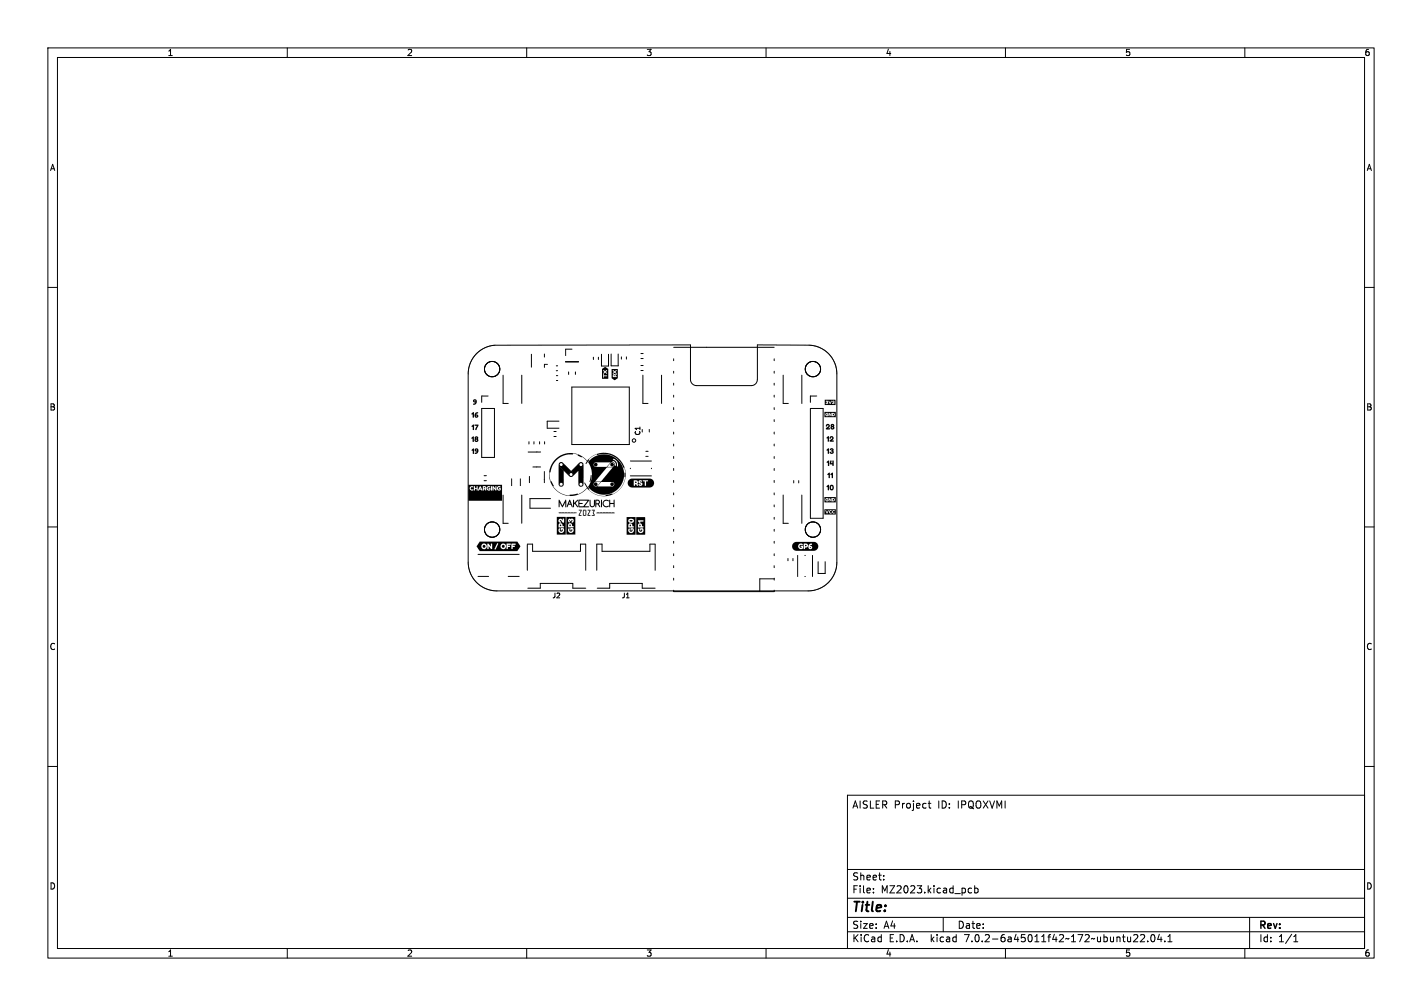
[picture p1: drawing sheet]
<svg xmlns="http://www.w3.org/2000/svg" width="297mm" height="210mm" viewBox="0 0 297 210" stroke-linecap="round" stroke-linejoin="round" font-family="sans-serif">
<defs><g id="words">
<text font-size="2.8" x="178" y="190.8">Title:</text>
<g font-size="2.1">
<text x="178" y="168.9">AISLER Project</text>
<text x="195.9" y="168.9">ID:</text>
<text x="200" y="168.9">IPQOXVMI</text>
<text x="178" y="183.9">Sheet:</text>
<text x="178" y="186.6">File:</text>
<text x="184" y="186.6">MZ2023.kicad_pcb</text>
<text x="178" y="196.8">KiCad</text>
<text x="178" y="194">Size:</text>
<text x="184.6" y="194">A4</text>
<text x="185.6" y="196.8">E.D.A.</text>
<text x="194.4" y="196.8">kicad</text>
<text x="200" y="194">Date:</text>
<text x="201.5" y="196.8">7.0.2-6a45011f42~172~ubuntu22.04.1</text>
<text x="263" y="194.2">Rev:</text>
<text x="263" y="196.8">Id:</text>
<text x="267" y="196.8">1/1</text>
</g>
<g font-size="1.8">
<text x="35" y="11.8">1</text>
<text x="85" y="11.8">2</text>
<text x="135" y="11.8">3</text>
<text x="185" y="11.8">4</text>
<text x="235" y="11.8">5</text>
<text x="285" y="11.8">6</text>
<text x="10.4" y="35.8">A</text>
<text x="285.4" y="35.8">A</text>
<text x="10.3" y="85.8">B</text>
<text x="285.3" y="85.8">B</text>
<text x="10.3" y="135.8">C</text>
<text x="285.3" y="135.8">C</text>
<text x="10.3" y="185.8">D</text>
<text x="285.3" y="185.8">D</text>
<text x="35" y="199.8">1</text>
<text x="85" y="199.8">2</text>
<text x="135" y="199.8">3</text>
<text x="185" y="199.8">4</text>
<text x="235" y="199.8">5</text>
<text x="285" y="199.8">6</text>
</g>
<g font-size="1.4">
<text x="133.9" y="91" transform="rotate(-90 133.9 91)">C1</text>
<text x="115.3" y="125">J2</text>
<text x="129.8" y="125">J1</text>
</g>
</g></defs>
<g fill="none" stroke="#000" stroke-width=".21">
<path d="M10 10h277v190h-277zM12 12h273v186h-273zM60 10v2M110 10v2M160 10v2M210 10v2M260 10v2M10 60h2M285 60h2M99.6 73.7a6 6 0 0 1 3.8-1.6l40.8-.1v7.2a1.27 1.27 0 0 0 1.3 1.3h11.4a1.27 1.27 0 0 0 1.3-1.3v-7.2l10.8 .1a6 6 0 0 1 5.8 6v39.3a6 6 0 0 1-6 6h-65a6 6 0 0 1-6-6v-39.3a6 6 0 0 1 1.8-4.4zM101.4 76.2l-.2 1 .5 1 1 .4 1-.3M101.5 76.2l.5-.5 .6-.2h.7l.6 .4 .4 .6 .1 .7-.2 .6-.4 .5"/>
<path d="M101.5 76.2h-.1M103.8 78.3h-.1M105.1 78.3v5.9h1M109 78.3v5.9M111 74v2.7M113.7 73.9v.6M114.3 76.1h-.6v.6M116.2 77.4h.3M116.2 76.4h.3M116.2 79.4h.3M116.2 78.4h.3M118.1 75.5l2.7 .1z"/>
<path d="M118.8 77.6v.6M119.5 72.9h-1.4v1.3M120.2 77.6v.6M123.9 74.6v.4M125 74.6v.4M125.6 74v2.4h1.5v-2.4M127.6 73.9v2.5h1.5v-2.5M129.8 74.5v.5M130.8 74.5v.5M133.9 74.8h.4M133.9 73.8h.4M133.9 77.3h.4"/>
<path d="M133.9 76.3h.4M134.3 78.3v5.9h1M138.2 78.3v5.9M140.7 72.5h21M140.7 74.9v.4M140.7 77.5v.4M161.7 74.9v.4M161.7 77.5v.4M163.6 78.3v5.9h1M167.5 78.3v5.9M168.4 76.2l-.2 .9 .3 .9M168.5 76.2h-.1"/>
<path d="M168.5 78l.1 .1M168.6 75.9l-.1 .3M168.7 75.9h-.1M168.9 75.7l-.2 .2M168.9 75.7l.9-.2 1 .3M168.9 75.7h.1M170.8 75.8h.1M170.8 75.8l.4 .6 .2 .6-.1 .7-.4 .5-.6 .4-.6 .1-.6-.2-.5-.4M100.6 85.3h2.7v10.2h-2.7zM101.1 99.3h.5M101.9 82.7h-1.3v1.3M106.9 100v1.4"/>
<path d="M108.7 100v1.4M110.3 94.4h2.6M110.5 92.2v.5M110.6 99.5v1.3M111.3 97.5h1.6M111.5 92.2v.5M112.7 92.2v.5M113.7 98.4v2.4M113.7 92.2v.5M115.7 90.1h.5M115.7 91.1h.5M116.8 87.9h-2.5v1.5h2.5"/>
<path d="M119.4 80.8h12v12h-12zM131.7 99.3h4.4M131.7 97.7v.1M131.7 96.2h4.4M134.9 94.2h.5M134.9 95.3h.5M135.6 89.7v.5M136.1 97.7v.1M140.7 80v.4M140.7 82.5v.4M140.7 85.1v.4M140.7 87.6v.4"/>
<path d="M140.7 90.2v.4M140.7 92.7v.4M140.7 95.3v.4M140.7 97.8v.4M161.7 80v.4M161.7 82.5v.4M161.7 85.1v.4M161.7 87.6v.4M161.7 90.2v.4M161.7 92.7v.4M161.7 95.3v.4M161.7 97.8v.4"/>
<path d="M169.3 85.3h2.6v22.9h-2.6zM170.6 82.7h-1.3v1.3M10 110h2M99.8 115.7h8.6M101.1 100.3h.5M101.8 109.3l-.4 .5-.2 .6 .1 .8 .4 .5 .5 .4h.8l.6-.2 .5-.5M101.9 109.2l1-.2 1 .4 .5 .9-.2 1.1M101.9 109.2l-.1 .1M102.1 102.7h-2.4v1.4h2.4M104.2 111.4h-.1M105.1 103.4v5.8h1M109 103.4v5.8"/>
<path d="M110.1 113.6v5.5M110.2 113.6h1v1.5h10v-1.5h1.1M115 104.1h-4.3v2h4.3M122.3 113.6v5.5M124.6 113.6v5.5M124.7 113.6h1v1.5h10v-1.5h1.1M136.8 113.6v5.5M140.7 100.3v.4M140.7 102.9v.4M140.7 105.4v.4M140.7 108v.4M140.7 110.5v.4"/>
<path d="M140.7 113v.4M140.7 115.6v.4M140.7 118.1v.4M161.7 100.3v.4M161.7 102.9v.4M161.7 105.4v.4M161.7 108v.4M161.7 110.5v.4M161.7 113v.4M161.7 115.6v.4M161.7 118.1v.4M163.6 103.4v5.8h1"/>
<path d="M164.6 116.6v.5M165.6 116.6v.5M165.8 100.3v.5M166.6 115.9v4.5M166.8 100.3v.5M167.5 103.4v5.8M168.1 115.9h.1M168.5 109.6l-.3 1 .1 .6 .3 .5M168.6 109.5l.4-.4 .6-.1h.6l.5 .3 .4 .4 .3 .5v.6l-.2 .6M168.6 109.5l-.1 .1M168.6 111.7h.1M168.7 111.7l.2 .2"/>
<path d="M168.9 111.9h.1M169.7 115.9v4.5M170.8 111.8l-1 .4-.9-.3M170.8 111.8h.1M170.9 117.3v2.4h1.4v-2.4M171.1 111.4l-.3 .4M171.2 111.4h-.1M285 110h2M99.8 120.3h2.2M106.1 120.3h2.3M110.2 122.8h2.6v-1h6.8v1h2.7M124.7 122.8h2.6v-1h6.8v1h2.7"/>
<path d="M140.7 123.2v.3h21v-.3M140.7 120.7v.4M161.7 120.7v.4M161.7 120.8h-3v2.7M168.1 120.4h.1M10 160h2M285 160h2M177 166h108v32h-108zM193.9 167.7h.5M194.1 167.2v1.3l.3 .2M60 198v2M110 198v2"/>
<path d="M160 198v2M177 194.5h108M177 191.5h108M177 187.5h108M177 181.5h108M182.4 186.3v.1M182.4 185.5v.1M184.6 183.6v.1M184.6 182.8v.1M197 191.5v3M202.3 186.3l.2 .1 .4-.1M202.9 185.5l-.4-.1-.2 .1"/>
<path d="M203.6 185.5l.4-.1 .3 .3-.2 .6h-.5M203.6 184.9v1.5M210 198v2M237.4 195.1l.2 .3v.3l-.9 .9h.9M238.2 195.2l.6-.1 .3 .4-1 1.1h1M239.7 196.5v.1M240.6 195.2l.1-.1a.8 .8 0 0 1 .5 .8 .8 .8 0 0 1-.5 .7 1 1 0 0 1-.1-1.4zM242.1 195l-.3 1.1h.9M242.5 195.6v1M243.3 196.5v.1M243.9 196.6h.9M243.9 195.5l.5-.4v1.5"/>
<path d="M260 198v2M261 191.5v6.5M270.2 196.6h.9M270.2 195.5l.4-.4v1.5"/>
<circle cx="132.4" cy="92" r=".36"/>
</g>
<g fill="#000">
<path d="M125.7 77l.7-.4 .6 .4v2.1h-1.3v-.3h.4v-.2l.7-.1-.7-.1-.1-.3v.7h-.3v-.9l.4 .1 .3-.2 .3 .2 .1-.1-.3-.3 .3-.2-.1-.2-.3 .3-.4-.2 .3 .3-.3 .3h-.3zM128.2 78.3h.2v.2h-.2zM127.7 77h1.3v2l-.6 .4-.7-.4v-.4l1.1 .1-.2-.3 .2-.2a.61 .61 0 0 0-.8 .2v.2h-.3v-.7l.4 .2 .3-.3 .3 .3 .1-.2-.3-.2 .3-.3-.1-.1-.3 .2-.3-.2-.1 .1 .3 .3-.3 .2h-.3zM98.5 91.4l.3-.3 .2 .1-.1 1.1-.2-.1v-.6h-.2zM98.5 86.3l.4-.3 .1 .1-.1 1.1h-.2v-.7h-.2zM98.5 88.9l.4-.3 .1 .1v1.1l-.2-.1-.1-.6h-.2zM98.5 93.9l.4-.3 .1 .1v1.1l-.2-.1-.1-.6h-.2zM98.9 83.4a.54 .54 0 0 1 .7 .4 .54 .54 0 0 1-.4 .7h-.3l-.1-.2 .5-.3h-.3l-.2-.3 .4 .1 .1-.1h-.5zM99.2 91.2a.39 .39 0 0 1 .6 0 .39 .39 0 0 1 0 .5 .41 .41 0 0 1-.2 .6 .41 .41 0 0 1-.5-.4l.4 .1 .1-.1-.1-.1-.4 .1 .1-.3-.1-.2h.5h-.5zM99.2 93.7a.54 .54 0 0 1 .8 .4 .54 .54 0 0 1-.5 .6l-.3 .1v-.3l.4-.2h-.3l-.2-.4 .4 .1 .1-.1h-.5zM99.3 86.2a.29 .29 0 0 1 .3-.2 .29 .29 0 0 1 .3 .3l-.5 .2a.38 .38 0 0 1 .5 .4 .38 .38 0 0 1-.4 .4 .38 .38 0 0 1-.4-.5l.4 .2 .1-.1-.5-.1zM99.1 88.6h.7a.62 .62 0 0 1-.2 .9l-.2 .3a.62 .62 0 0 1 .2-.9h-.5z"/>
<path d="M116.9 96.6l.5-.1 1.9 1.8 1.5-1.5a.64 .64 0 0 1 .9-.2 .64 .64 0 0 1 .2 .9v1a7.3 7.3 0 0 1-.2 3l-.5 .1-.1-.1 .3 .1-.4-.1h.5h-.5h.6l-.7-.1 .7 .1 .2-.2-.2 .2h-.5l.5-.1h-.7l.3 .1-.4-.2h.2l-.2-.2h.2l.2 .3h.2l.4-.1h-.2l.2-.2h-.2l.1-.1-.1-.1h.1l-.3-.1-.2 .1-.2 .2h-.2l.2-.1-.2-.1h.2l-.2-.1h.3h-.3h.8h-.8l.4-.1h-.4v-2.4l-1 .9a.7 .7 0 0 1-.6 .4 .7 .7 0 0 1-.6-.5l-.6-.5 .8 .6-.2-.2h.4l.2 .4 .6-.2h-.3v-.3h.3l-.6-.1-.2 .2h-.4l-.1-.1h.2l-.3-.1h.4h-.5l1.4-.1h-1.4h.5l.4-.4 .5 .4-.3-.4h1.5l.9-1-.9 1h-1.5l1.3-1.3 .4 .1a.31 .31 0 0 0 .5 .1 .31 .31 0 0 0-.2-.5 .31 .31 0 0 0-.4 .3h-.3l.1-.1-2 1.8h-.5l-.5-.4-.1 2.9-.2 .4h-.3l-.3-.1h.4h-.4h.5h-.5h.6h-.6l-.2-.2 .4 .2-.2-.1h.6h-.5l.6-.1-.2 .1h-.5l-.2-.3 .2 .1a.41 .41 0 0 0 .6 .1l.1-.3-.1-.1h.1l-.3-.1-.4 .3h-.2l.1-.1-.1-.1h.2h-.2l.2-.1h-.2l.8 .1-.8-.1 .7-.1h-.7h.4h-.4v-3.4l1 .9v2.9v-2.9l.2 .2-1.2-1.1v-.3h.2a.31 .31 0 0 0 .4 .3 .31 .31 0 0 0 .2-.4h.3h-.3a.31 .31 0 0 0-.3-.2 .31 .31 0 0 0-.3 .3h-.2zM123.4 99.2h.2v.2l-.4 1.2h-.1zM115.9 95.9l.7-.5h.2l-.1-.1 .2 .1-.2-.1 .1-.1 .5-.1-.1-.1a4.5 4.5 0 0 1 5.4 1.2l.4-.3-.3 .2a4.5 4.5 0 0 1 2.5-1.5h1.4h-1.4a4.5 4.5 0 0 1 5.2 5.9 4.5 4.5 0 0 1-7.7 1.5l.3 .2-.4-.3a4.5 4.5 0 0 1-7.2-.4h.1l-.2-.1 .1-.1h-.1h.1h-.1l-.1-.2h.1h-.1l.1-.1h-.2h.2h-.2l.1-.1h-.1l-.1-.2h.1l-.1-.1h.1h-.1h.1l-.2-.3-.2-1.3 .3 1.4 .2 .1 .4 1a3.8 3.8 0 0 0 3.4 1.9l1.6-.4 .2 .1 1-.6 .7-.6h.2h-.2l-.5-1.1 .2-.1 .4 .7a3.6 3.6 0 0 0 3.9 2l1.4-.4v.1a4.1 4.1 0 0 0 2.6-3.5l-.1-.9h.2l-.1-.7-.4-.6h.2h-.2l-.2-.3h.3l-.3-.1h.2h-.2h.2l-.3-.1h.3l-.3-.1h.2l-.3-.2h.2l-.4-.1h.3h-.3v-.1h.2h-.2l-.1-.1h.3l-.5-.2h.3h-.3l-.4-.4h.3l-.5-.1 .3-.1h-.4h.3l-.7-.2h.4h-.4l-.9-.4a4.9 4.9 0 0 0-2.5 .1l-.1-.2-.1 .1-1.1 .6-.4 .4 .1 .1-.7 .9-.1-.1 .2-.6h.2h-.2l-1-.8-.1 .1-.5-.3h.4h-.4h.4h-.4l-.3-.1 .1-.2-.8-.2h-.2v.2h-.6a4.4 4.4 0 0 0-4.2 3.7l-.2 .4 .3-1.7zM123.1 96.2l.3-.3h4.6a1.35 1.35 0 0 1 .9 1.5 1.02 1.02 0 0 0-.9-1.5h-4.6a4.2 4.2 0 0 1 6 .4 4.2 4.2 0 0 1-.6 6 4.2 4.2 0 0 1-6-.7l.4-.6h.8a.91 .91 0 0 0 1.1 .6h2.9a.54 .54 0 0 0 .2-.8 .54 .54 0 0 0-.7-.2h-1.9l-.8 .9h-.2l.8-.9h-1.1l-.3 .4h-.8l.2-.5h2.1l2.5-2.9h-1.2l-2.5 2.9h-.9a4.4 4.4 0 0 0-.2-3.5h.8l.3 .4 2.6 .1a1.25 1.25 0 0 0 1.4-.4 .51 .51 0 0 0-.4-.6 .51 .51 0 0 0-.6 .4l-.6 .6 .8-1h-3.1l-.3 .2-.1 .3h-.8l-.4-.5 .1-.2 5 .1a.86 .86 0 0 1 .6 .9 .58 .58 0 0 0 0-.7 .58 .58 0 0 0-.6-.3h-5zM131.4 100.2l.5-.3h3.8a.93 .93 0 0 1 .9 .9 .93 .93 0 0 1-.9 1h-3.8l-.4-.2-.3-.3h1.2l.1 .1 .1-.3h.3l.2 .3h.1v-.2a.47 .47 0 0 0 .6 .2 .47 .47 0 0 0 .3-.6l-.4-.1 .1-.2a.18 .18 0 0 0 .2 .1 .18 .18 0 0 0 .1-.2l.6 .1v.8l.2 .1v-.9h.4l.1-.2-1.3 .1a.4 .4 0 0 0-.7 .1 .4 .4 0 0 0 .5 .5l-.1 .2-.3-.2-.3 .2-.1-.2a.42 .42 0 0 0 .1-.5 .42 .42 0 0 0-.4-.2h-.4v1h-1.2l-.1-.6zM172.6 88.6a.45 .45 0 0 1 .7 .2 .45 .45 0 0 1-.4 .6h.4l.1 .2-.8 .1a.44 .44 0 0 1 .4-.7v-.1l-.1-.1-.2 .2h-.2zM172.7 91.3l.3-.3 .1 .1v1.1h-.2v-.7h-.3zM172.7 93.9l.3-.3h.2l-.1 1.1h-.2v-.7h-.2zM172.7 96.4l.3-.3 .2 .1-.1 1.1-.2-.1v-.6h-.2zM172.8 98.9l.4-.2h.1v1.1h-.2v-.7h-.3zM173.5 96.1l.2 .1-.1 .5h.2l.1-.5h.2v1.1h-.2l-.1-.4h-.5zM173.4 91.2a.45 .45 0 0 1 .7 .1 .45 .45 0 0 1-.4 .6h.4l.1 .3h-.8a.44 .44 0 0 1 .4-.6v-.2l-.1-.1-.2 .3h-.2z"/>
<path d="M173.4 93.7a.41 .41 0 0 1 .5-.1 .41 .41 0 0 1 .2 .6 .4 .4 0 0 1-.3 .6 .4 .4 0 0 1-.5-.5l.4 .2 .2-.1-.3-.3 .2-.2-.4 .1zM173.5 98.9l.3-.2h.2l-.1 1.1h-.2v-.7h-.2zM173.6 88.6a.39 .39 0 0 1 .5 0 .39 .39 0 0 1 .1 .5 .41 .41 0 0 1-.2 .6 .41 .41 0 0 1-.6-.4l.5 .1 .1-.1-.1-.1-.5 .1 .2-.3-.1-.2h.5h-.5zM173.9 86.4a.2 .2 0 0 1 .3 .1 .2 .2 0 0 1-.3 .2zM172.3 83.4h2.2v1.2h-2.2v-.5h.2a.29 .29 0 0 0 .3 .2 .29 .29 0 0 0 .2-.4v-.2l.3 .6 .5-.2a.29 .29 0 0 0 .4 .2 .29 .29 0 0 0 .1-.4 .21 .21 0 0 0-.2-.3 .21 .21 0 0 0-.2 .3l.2-.1-.1 .2 .1 .2-.6-.1 .2-.4-.1-.1-.2 .5a.34 .34 0 0 0-.1-.4 .34 .34 0 0 0-.4 0h-.3l-.1 .1h.3l-.2 .2 .2 .2-.5-.1zM172.2 86h2.4v1.1h-2.4v-.6h.2l.3 .4h.5v-.4l.4 .4 .2-.1a.37 .37 0 0 0 .6-.2 .37 .37 0 0 0-.5-.4l-.1 .6-.1-.6h-.2v.4l-.3-.4-.2 .6v-.3h-.3l.1 .2-.2-.1 .1-.2h.3l-.2-.2-.6 .3zM100.3 101.9l.1 .1h-.2zM101.1 101.7h.2v.2h-.2zM97.8 101.2h7.1v3.3h-7.1v-2.6h.3a.53 .53 0 0 0 .3 .5 .53 .53 0 0 0 .6-.1l.2 .1v-.4h.3l.1 .4 .9-.2 .1 .2 .2-.1 .2 .1 .1-.2h.2l.1 .2 .2-.5 .3 .5 1-.1 .1 .1 .1-.5 .1 .1a.35 .35 0 0 0 .5 .3v-.4l.4 .5 .5-.1v-.4h-.4v.1h.2a.23 .23 0 0 1-.4 .1 .23 .23 0 0 1 0-.3 .23 .23 0 0 1 .3-.1h.2a.32 .32 0 0 0-.3-.3 .32 .32 0 0 0-.4 .3l-.1 .2v-.4h-.2v.5l-.6-.5-.1 .8v-.8h-.2l-.1 .8h-.1v-.4h-.3v.1h.1a.23 .23 0 0 1-.3 .1 .23 .23 0 0 1-.1-.3 .23 .23 0 0 1 .4-.1h.1a.32 .32 0 0 0-.2-.3 .32 .32 0 0 0-.4 .3l-.2 .2-.1-.3-.5-.1-.1 .8-.4-.8h-.2l-.4 .8-.1-.8h-.1l-.1 .4h-.3v-.4h-.2v.8l-.2-.2a.29 .29 0 0 1-.4 .1 .29 .29 0 0 1 0-.5 .29 .29 0 0 1 .4 .1l.1-.1a.41 .41 0 0 0-.5-.2 .41 .41 0 0 0-.3 .4h-.3zM100.2 113.1h7.8l.7 1-.7 .9h-7.8l-.7-.9h1a.57 .57 0 0 0 .4 .5 .57 .57 0 0 0 .6-.1l.5 .1 .1-.6 .1 .1a.53 .53 0 0 0 .5 .5l.8 .1 .3-.6h.7a.57 .57 0 0 0 .4 .5 .57 .57 0 0 0 .6-.1l.4 .1 .2-.1h.7l.2 .1 .1-.4h.4v-.2v-.1h-.4v-.2h.6v-.2h-.9v1h-.7v-.3h.4v-.2l-.1-.1h-.3v-.2h.6v-.2h-.9v1h-.3a.58 .58 0 0 0-.1-1 .58 .58 0 0 0-.9 .6h-.7l.3-.6-.2-.1-.6 1.2h-.6l.1-1.1h-.3v.6l-.2-.2a.41 .41 0 0 0-.5-.4v1h-.3a.58 .58 0 0 0-.2-1 .58 .58 0 0 0-.8 .6h-1zM117 109.5h.2v.3h-.3zM116.3 107.9h1.9v3.7h-1.9v-.9h.3a.59 .59 0 0 0 .9 .5 .59 .59 0 0 0 .1-1l-.4 .1-.1 .4h.2v-.2a.26 .26 0 0 1 .2 .4 .26 .26 0 0 1-.4 .1l-.2-.3 .1-.3-.2-.1-.2 .4h-.3v-.7h.4v.1h1.1v-.3h-.3a.44 .44 0 0 0-.3-.6 .44 .44 0 0 0-.5 .4v.4h-.4v-1.3h.3a.28 .28 0 0 0 .2 .4 .28 .28 0 0 0 .4-.2l-.2-.1a.16 .16 0 0 1 0-.2 .16 .16 0 0 1 .2 .1l.1 .1a.31 .31 0 0 0 .2 .3 .31 .31 0 0 0 .3-.1v-.8l-.3 .1v.3a.44 .44 0 0 0-.5-.3 .44 .44 0 0 0-.4 .4h-.3z"/>
<path d="M116.7 104.3l.8 1.3 .7-1.3v1.6h-.1v-1l-.6 1-.6-1v.9l-.2 .1zM116.7 107l3.8 .1h-3.6l-.2-.1h3.8zM118.9 104.3l.2 .1 .5 1.4h-.2a.47 .47 0 0 0-.5-.4 .47 .47 0 0 0-.4 .5l-.1-.2a.52 .52 0 0 1 .2-.5 .52 .52 0 0 1 .6-.1l-.2-.3-.2 .3h-.2zM119 109.5h.2v.3h-.3zM118.3 107.9h1.9v3.7h-1.9v-.9h.3a.59 .59 0 0 0 .9 .5 .59 .59 0 0 0 .1-1h-.4l-.1 .5h.2v-.2a.26 .26 0 0 1 .2 .4 .26 .26 0 0 1-.4 .1l-.2-.3 .1-.3-.2-.1-.2 .4h-.3v-.7h.3l.1 .1h1.1v-.3h-.3a.44 .44 0 0 0-.3-.6 .44 .44 0 0 0-.6 .4v.4h-.3v-1.3h.3a.24 .24 0 0 0 .1 .3 .24 .24 0 0 0 .4-.1l-.2-.2 .1-.2 .2 .3 .3-.2-.1 .3a.2 .2 0 0 0 .2 .2 .2 .2 0 0 0 .2-.2 .39 .39 0 0 0-.1-.5 .39 .39 0 0 0-.5 0 .33 .33 0 0 0-.4-.1 .33 .33 0 0 0-.2 .4h-.3zM119.7 104.4h.2v.6l.8-.7 .1 .1-.3 .4a.33 .33 0 0 0-.3 .3 .33 .33 0 0 0 .3 .3l.2 .5-.7-.7-.2 .7a1.73 1.73 0 0 1-.1-1.5zM120.8 106.5h.7l-.5 1 .5 .2-.7-.1h.7h-.7l.3-.6 .1 .1-.1-.1 .2-.4-.5-.1h.7zM120.9 104.3h2.1l-.9 1.4h.9l.1 .1-2.2 .1h1l-1.1-.1h1h-1v-1.3h.2v.5l.7 .1-.1 .1h-.6v.5h.8l.9-1.1-1.9-.1h1.1h-1.1l1.1-.2zM121.8 106.4h.6l.1 .8a.42 .42 0 0 1-.2 .5 .42 .42 0 0 1-.6-.1h.7h-.7v-.5l.2-.1-.2 .1 .1-.5h.1v.9h.4v-.4l.1-.1-.1 .1v-.5h-.5l.6-.1zM122.7 106.5h.7l-.5 1h.4v.2h-.6l.6-.1h-.6l.2-.5h.2h-.2l.3-.5-.5-.1h.6zM123.6 106.4l.7 .1a.77 .77 0 0 0-.1 1.2h-.6l.6-.1h-.6l.4-.1-.2-.4h.1l-.1-.1 .2-.4-.4-.1h.6zM123.2 104.3l.1 .1 .1 .9a.35 .35 0 0 0 .2 .4 .35 .35 0 0 0 .4-.2l.2-1.2a1.47 1.47 0 0 1-.3 1.6 .73 .73 0 0 1-.7-.3 .73 .73 0 0 1-.1-.8z"/>
<path d="M124.4 104.3a.57 .57 0 0 1 .7 .2 .57 .57 0 0 1 0 .7l.3 .7h-.2l-.4-.6h-.3v.5l-.1 .1-.1-1.4h.2v.6l.4-.1a.33 .33 0 0 0 .1-.4 .33 .33 0 0 0-.5-.1h-.2zM125.5 104.3l.2 .2-.1 1.4zM124.6 107l3.8 .1-3.8 .1 .1-.2 3.7 .1zM126.1 104.5a.59 .59 0 0 1 .5-.3 .59 .59 0 0 1 .6 .4 .69 .69 0 0 0-.8 0 .69 .69 0 0 0-.3 .6 .71 .71 0 0 0 1.1 .4 .76 .76 0 0 1-1.2 .1 .76 .76 0 0 1 .1-1.2zM127.3 104.3l.1 .1 .1 .6h.6l.1-.6 .1-.1 .1 1.6-.2-.1-.1-.6h-.6l-.1 .6-.1 .1zM131.5 109.6h.3v.3h-.3zM131.5 108.6h.1a.33 .33 0 0 1 .5 .2 .34 .34 0 0 1-.3 .1 .34 .34 0 0 1-.3-.3zM130.9 107.9h1.8v3.7h-1.8v-.9h.3a.59 .59 0 0 0 .8 .5 .59 .59 0 0 0 .2-.9h-.5v.4h.2v-.2a.26 .26 0 0 1 .2 .4 .26 .26 0 0 1-.4 .1l-.2-.3 .1-.3-.2-.1-.2 .4h-.3v-.7h.3l.1 .1h1.1l-.1-.2h-.2a.44 .44 0 0 0-.3-.7 .44 .44 0 0 0-.6 .5v.3h-.3v-1.3h.3a.56 .56 0 0 0 .7 .5 .56 .56 0 0 0 .4-.8l-.7-.1-.3 .1-.1 .3h-.3zM132.6 100.5l.3 .1v.2h-.3zM133.6 109.6h.2v.3h-.3zM132.9 107.9h1.9v3.7h-1.9v-.9h.3a.59 .59 0 0 0 .8 .5 .59 .59 0 0 0 .2-.9h-.5v.4h.2v-.2a.26 .26 0 0 1 .2 .4 .26 .26 0 0 1-.4 .1l-.2-.3 .1-.3-.2-.1-.2 .4h-.3v-.7h.3l.1 .1h1.1v-.2h-.3a.44 .44 0 0 0-.3-.7 .44 .44 0 0 0-.6 .5v.3h-.3v-1.2h.3l.4 .4 .1-.3h.6l.1-.2-1-.1-.5 .2zM168.1 113.7l.3 .1v.2h-.3z"/>
<path d="M169.2 114.2h.1v.2h-.2zM165.7 113.4l.6-.3h3.7a.93 .93 0 0 1 .9 1 .93 .93 0 0 1-.9 .9h-3.6a.93 .93 0 0 1-1-1h1.3a.69 .69 0 0 0 .4 .6 .69 .69 0 0 0 .8-.1l.2 .1v-.3h.2a.39 .39 0 0 1 .5-.1 .39 .39 0 0 1 .2 .4 .37 .37 0 0 0 .6-.2 .37 .37 0 0 0-.5-.4l.5-.3a.37 .37 0 0 0-.4-.2 .37 .37 0 0 0-.3 .3l-.1 .4h-.1a.42 .42 0 0 0 0-.5 .42 .42 0 0 0-.4-.2h-.4v1h-.2v-.5l-.4-.1v.3h.1a.26 .26 0 0 1-.3 .1 .26 .26 0 0 1-.1-.4l.2-.2 .4 .1a.34 .34 0 0 0-.2-.4 .34 .34 0 0 0-.4 .1l-.3 .5h-1.3zM172.7 101.5l.3-.3 .2 .1-.1 1.1-.2-.1v-.6h-.2zM173.4 101.3a.54 .54 0 0 1 .8 .5 .54 .54 0 0 1-.8 .5l-.1-.5h.2l.1 .3a.31 .31 0 0 0 .3-.3 .31 .31 0 0 0-.3-.3l-.1 .3h-.2zM173.9 104.1a.2 .2 0 0 1 .3 .2 .2 .2 0 0 1-.3 .2zM172.2 103.8h2.4v1.1h-2.4v-.6h.2l.3 .4h.5v-.4l.4 .4 .2-.1a.37 .37 0 0 0 .6-.2 .37 .37 0 0 0-.5-.4l-.1 .6-.1-.6h-.2v.4l-.3-.4-.2 .6v-.3h-.3l.1 .2-.2-.1 .1-.3h.3l-.2-.1-.6 .3zM172.2 106.3h2.4v1.1h-2.4v-.8h.2l.3 .6 .4-.3a.28 .28 0 0 0 .2 .3 .28 .28 0 0 0 .4-.2h-.3l-.1-.1h.5a.28 .28 0 0 0 .2 .3 .28 .28 0 0 0 .3-.2 .22 .22 0 0 1-.3 0 .22 .22 0 0 1 0-.3 .22 .22 0 0 1 .3 0 .28 .28 0 0 0-.3-.2 .28 .28 0 0 0-.2 .4h-.5l.1-.2h.2a.26 .26 0 0 0-.2-.2 .26 .26 0 0 0-.3 .3l-.1 .1 .1-.3-.1-.1-.3 .5-.2-.5-.3 .1z"/>
<circle cx="124.4" cy="97" r=".38"/>
<circle cx="127.8" cy="97" r=".38"/>
<circle cx="101.1" cy="114" r=".31"/>
<circle cx="105.1" cy="114" r=".31"/>
<circle cx="124.4" cy="101.1" r=".38"/>
<circle cx="127.8" cy="101.1" r=".38"/>
</g>
<use href="#words"/>
</svg>
